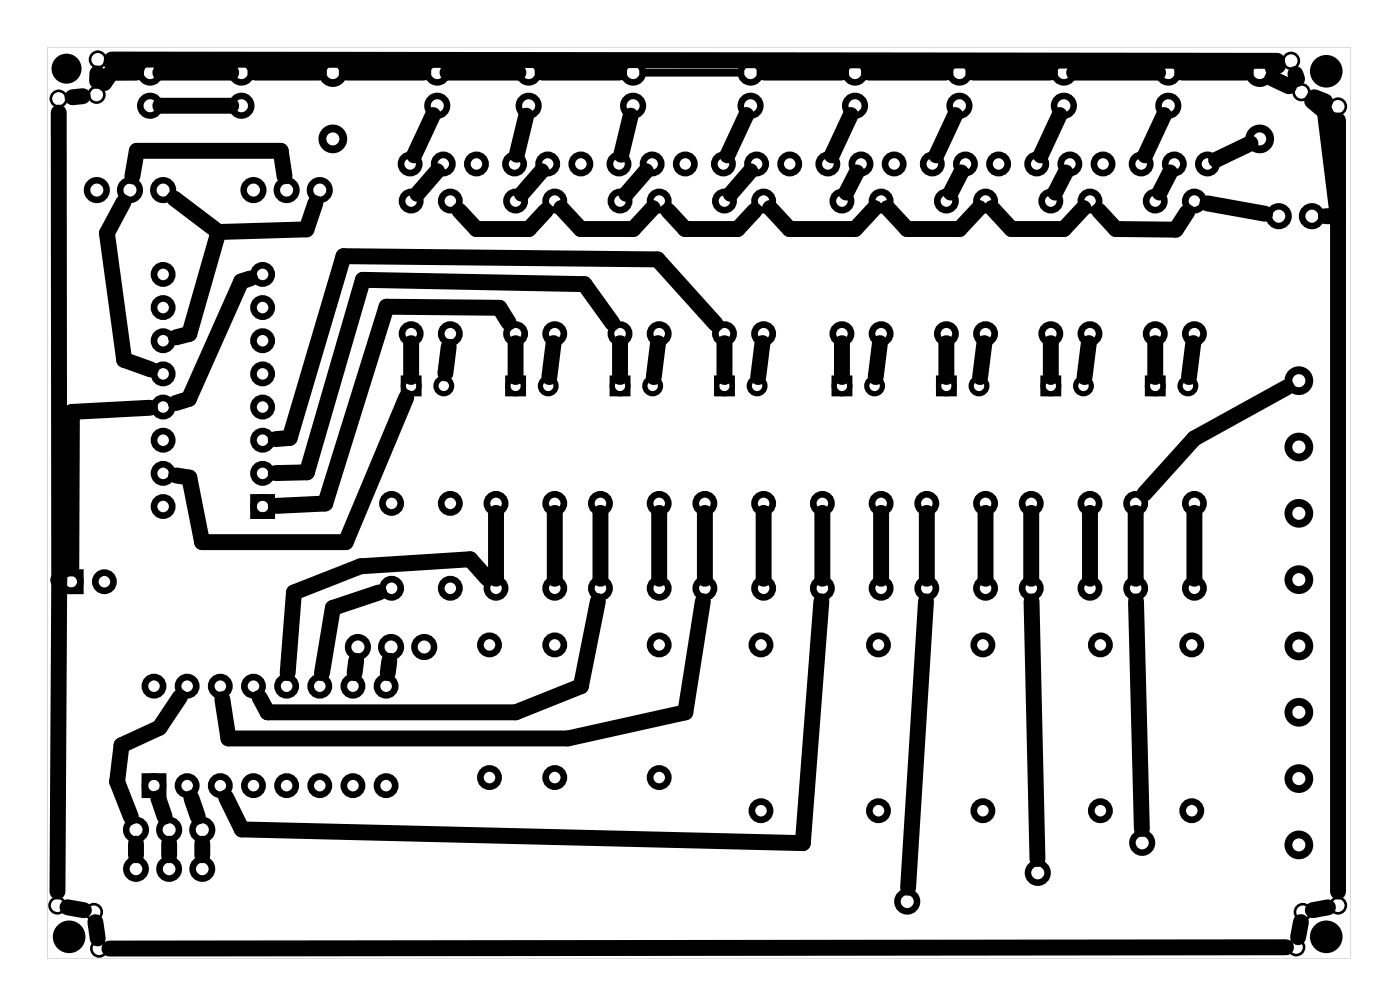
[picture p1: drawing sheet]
<svg xmlns="http://www.w3.org/2000/svg" width="107mm" height="77mm" viewBox="0 0 107 77" stroke-linecap="round" stroke-linejoin="round" font-family="sans-serif">
<path d="M3.6 3.6h99.8v69.8h-99.8zM3.6 3.6v69.8h99.8v-69.8z" fill="#000"/>
<g fill="none" stroke="#000" stroke-width=".51">
<path d="M19.4 38.1h1.4v1.4h-1.4zM4.8 43.9h1.4v1.4h-1.4zM11.1 59.5h1.4v1.4h-1.4z"/>
<circle cx="31.4" cy="12.6" r=".7"/>
<circle cx="31.5" cy="15.4" r=".7"/>
<circle cx="34" cy="12.6" r=".7"/>
<circle cx="34.5" cy="15.4" r=".7"/>
<circle cx="36.5" cy="12.6" r=".7"/>
<circle cx="39.4" cy="12.6" r=".7"/>
<circle cx="39.5" cy="15.4" r=".7"/>
<circle cx="42" cy="12.6" r=".7"/>
<circle cx="42.5" cy="15.4" r=".7"/>
<circle cx="44.5" cy="12.6" r=".7"/>
<circle cx="47.4" cy="12.6" r=".7"/>
<circle cx="47.5" cy="15.4" r=".7"/>
<circle cx="50" cy="12.6" r=".7"/>
<circle cx="50.5" cy="15.4" r=".7"/>
<circle cx="52.5" cy="12.6" r=".7"/>
<circle cx="55.4" cy="12.6" r=".7"/>
<circle cx="55.5" cy="15.4" r=".7"/>
<circle cx="58" cy="12.6" r=".7"/>
<circle cx="58.5" cy="15.4" r=".7"/>
<circle cx="60.5" cy="12.6" r=".7"/>
<circle cx="63.4" cy="12.6" r=".7"/>
<circle cx="64.5" cy="15.4" r=".7"/>
<circle cx="66" cy="12.6" r=".7"/>
<circle cx="67.5" cy="15.4" r=".7"/>
<circle cx="68.5" cy="12.6" r=".7"/>
<circle cx="71.4" cy="12.6" r=".7"/>
<circle cx="72.5" cy="15.4" r=".7"/>
<circle cx="74" cy="12.6" r=".7"/>
<circle cx="75.5" cy="15.4" r=".7"/>
<circle cx="76.5" cy="12.6" r=".7"/>
<circle cx="79.4" cy="12.6" r=".7"/>
<circle cx="80.5" cy="15.4" r=".7"/>
<circle cx="82" cy="12.6" r=".7"/>
<circle cx="83.5" cy="15.4" r=".7"/>
<circle cx="84.5" cy="12.6" r=".7"/>
<circle cx="87.4" cy="12.6" r=".7"/>
<circle cx="88.5" cy="15.4" r=".7"/>
<circle cx="90" cy="12.6" r=".7"/>
<circle cx="91.5" cy="15.4" r=".7"/>
<circle cx="92.5" cy="12.6" r=".7"/>
<circle cx="12.5" cy="38.8" r=".7"/>
<circle cx="12.5" cy="26.1" r=".7"/>
<circle cx="12.5" cy="33.7" r=".7"/>
<circle cx="12.5" cy="21" r=".7"/>
<circle cx="12.5" cy="28.6" r=".7"/>
<circle cx="12.5" cy="23.6" r=".7"/>
<circle cx="12.5" cy="36.3" r=".7"/>
<circle cx="12.5" cy="31.2" r=".7"/>
<circle cx="20.1" cy="38.8" r=".7"/>
<circle cx="20.1" cy="31.2" r=".7"/>
<circle cx="20.1" cy="28.6" r=".7"/>
<circle cx="20.1" cy="23.6" r=".7"/>
<circle cx="20.1" cy="36.3" r=".7"/>
<circle cx="20.1" cy="26.1" r=".7"/>
<circle cx="20.1" cy="33.7" r=".7"/>
<circle cx="20.1" cy="21" r=".7"/>
<circle cx="30" cy="38.6" r=".7"/>
<circle cx="31.5" cy="25.6" r=".7"/>
<circle cx="34.5" cy="25.6" r=".7"/>
<circle cx="34.5" cy="38.6" r=".7"/>
<circle cx="38" cy="38.6" r=".7"/>
<circle cx="39.5" cy="25.6" r=".7"/>
<circle cx="42.5" cy="25.6" r=".7"/>
<circle cx="42.5" cy="38.6" r=".7"/>
<circle cx="46" cy="38.6" r=".7"/>
<circle cx="47.5" cy="25.6" r=".7"/>
<circle cx="50.5" cy="38.6" r=".7"/>
<circle cx="50.5" cy="25.6" r=".7"/>
<circle cx="54" cy="38.6" r=".7"/>
<circle cx="55.5" cy="25.6" r=".7"/>
<circle cx="58.5" cy="25.6" r=".7"/>
<circle cx="58.5" cy="38.6" r=".7"/>
<circle cx="63" cy="38.6" r=".7"/>
<circle cx="64.5" cy="25.6" r=".7"/>
<circle cx="67.5" cy="38.6" r=".7"/>
<circle cx="67.5" cy="25.6" r=".7"/>
<circle cx="71" cy="38.6" r=".7"/>
<circle cx="72.5" cy="25.6" r=".7"/>
<circle cx="75.5" cy="25.6" r=".7"/>
<circle cx="75.5" cy="38.6" r=".7"/>
<circle cx="79" cy="38.6" r=".7"/>
<circle cx="80.5" cy="25.6" r=".7"/>
<circle cx="83.5" cy="25.6" r=".7"/>
<circle cx="83.5" cy="38.6" r=".7"/>
<circle cx="87" cy="38.6" r=".7"/>
<circle cx="88.5" cy="25.6" r=".7"/>
<circle cx="91.5" cy="25.6" r=".7"/>
<circle cx="91.5" cy="38.6" r=".7"/>
<circle cx="5.5" cy="44.6" r=".7"/>
<circle cx="8" cy="44.6" r=".7"/>
<circle cx="11.8" cy="52.6" r=".7"/>
<circle cx="14.3" cy="52.6" r=".7"/>
<circle cx="16.9" cy="52.6" r=".7"/>
<circle cx="19.4" cy="52.6" r=".7"/>
<circle cx="22" cy="52.6" r=".7"/>
<circle cx="24.5" cy="52.6" r=".7"/>
<circle cx="27" cy="52.6" r=".7"/>
<circle cx="29.6" cy="52.6" r=".7"/>
<circle cx="30" cy="45.1" r=".7"/>
<circle cx="34.5" cy="45.1" r=".7"/>
<circle cx="37.5" cy="49.4" r=".7"/>
<circle cx="37.5" cy="59.6" r=".7"/>
<circle cx="38" cy="45.1" r=".7"/>
<circle cx="42.5" cy="49.4" r=".7"/>
<circle cx="42.5" cy="59.6" r=".7"/>
<circle cx="42.5" cy="45.1" r=".7"/>
<circle cx="46" cy="45.1" r=".7"/>
<circle cx="50.5" cy="45.1" r=".7"/>
<circle cx="50.5" cy="49.4" r=".7"/>
<circle cx="50.5" cy="59.6" r=".7"/>
<circle cx="54" cy="45.1" r=".7"/>
<circle cx="58.3" cy="49.4" r=".7"/>
<circle cx="58.5" cy="45.1" r=".7"/>
<circle cx="63" cy="45.1" r=".7"/>
<circle cx="67.3" cy="49.4" r=".7"/>
<circle cx="67.5" cy="45.1" r=".7"/>
<circle cx="71" cy="45.1" r=".7"/>
<circle cx="75.3" cy="49.4" r=".7"/>
<circle cx="75.5" cy="45.1" r=".7"/>
<circle cx="79" cy="45.1" r=".7"/>
<circle cx="83.5" cy="45.1" r=".7"/>
<circle cx="84.3" cy="49.4" r=".7"/>
<circle cx="87" cy="45.1" r=".7"/>
<circle cx="91.3" cy="49.4" r=".7"/>
<circle cx="91.5" cy="45.1" r=".7"/>
<circle cx="10.4" cy="66.6" r=".74"/>
<circle cx="11.8" cy="60.2" r=".7"/>
<circle cx="13" cy="66.6" r=".74"/>
<circle cx="14.3" cy="60.2" r=".7"/>
<circle cx="15.5" cy="66.6" r=".74"/>
<circle cx="16.9" cy="60.2" r=".7"/>
<circle cx="19.4" cy="60.2" r=".7"/>
<circle cx="22" cy="60.2" r=".7"/>
<circle cx="24.5" cy="60.2" r=".7"/>
<circle cx="27" cy="60.2" r=".7"/>
<circle cx="29.6" cy="60.2" r=".7"/>
<circle cx="58.3" cy="62.1" r=".7"/>
<circle cx="67.3" cy="62.1" r=".7"/>
<circle cx="75.3" cy="62.1" r=".7"/>
<circle cx="84.3" cy="62.1" r=".7"/>
<circle cx="91.3" cy="62.1" r=".7"/>
</g>
<g fill="#000">
<circle cx="5.1" cy="5.3" r="1.15"/>
<circle cx="101.6" cy="5.5" r="1.25"/>
<circle cx="5.3" cy="71.8" r="1.25"/>
<circle cx="101.6" cy="71.8" r="1.25"/>
</g>
<g fill="none" stroke="#000" stroke-width=".2">
<circle cx="4.5" cy="7.6" r=".6"/>
<circle cx="7.4" cy="7.3" r=".6"/>
<circle cx="7.5" cy="4.6" r=".6"/>
<circle cx="98.9" cy="4.7" r=".6"/>
<circle cx="99.7" cy="7.1" r=".6"/>
<circle cx="102.5" cy="8.2" r=".6"/>
<circle cx="4.4" cy="69.4" r=".6"/>
<circle cx="7.2" cy="69.9" r=".6"/>
<circle cx="7.6" cy="72.7" r=".6"/>
<circle cx="99.3" cy="72.6" r=".6"/>
<circle cx="99.8" cy="69.9" r=".6"/>
<circle cx="102.5" cy="69.4" r=".6"/>
</g>
<g fill="none" stroke="#000" stroke-width=".5">
<circle cx="7.4" cy="14.6" r=".75"/>
<circle cx="10" cy="14.6" r=".75"/>
<circle cx="11.5" cy="8.1" r=".75"/>
<circle cx="11.5" cy="5.6" r=".75"/>
<circle cx="12.5" cy="14.6" r=".75"/>
<circle cx="18.5" cy="8.1" r=".75"/>
<circle cx="18.5" cy="5.6" r=".75"/>
<circle cx="19.4" cy="14.6" r=".75"/>
<circle cx="22" cy="14.6" r=".75"/>
<circle cx="24.5" cy="14.6" r=".75"/>
<circle cx="33.5" cy="8.1" r=".75"/>
<circle cx="33.5" cy="5.6" r=".75"/>
<circle cx="40.5" cy="8.1" r=".75"/>
<circle cx="40.5" cy="5.6" r=".75"/>
<circle cx="48.5" cy="8.1" r=".75"/>
<circle cx="48.5" cy="5.6" r=".75"/>
<circle cx="57.5" cy="8.1" r=".75"/>
<circle cx="57.5" cy="5.6" r=".75"/>
<circle cx="65.5" cy="8.1" r=".75"/>
<circle cx="65.5" cy="5.6" r=".75"/>
<circle cx="73.5" cy="8.1" r=".75"/>
<circle cx="73.5" cy="5.6" r=".75"/>
<circle cx="81.5" cy="8.1" r=".75"/>
<circle cx="81.5" cy="5.6" r=".75"/>
<circle cx="89.5" cy="8.1" r=".75"/>
<circle cx="89.5" cy="5.6" r=".75"/>
<circle cx="98" cy="16.6" r=".75"/>
<circle cx="100.5" cy="16.6" r=".75"/>
<circle cx="27.4" cy="49.6" r=".75"/>
<circle cx="30" cy="49.6" r=".75"/>
<circle cx="32.5" cy="49.6" r=".75"/>
<circle cx="10.4" cy="63.6" r=".75"/>
<circle cx="13" cy="63.6" r=".75"/>
<circle cx="15.5" cy="63.6" r=".75"/>
<circle cx="69.5" cy="69.1" r=".75"/>
<circle cx="79.5" cy="66.9" r=".75"/>
<circle cx="87.5" cy="64.6" r=".75"/>
</g>
<g fill="none" stroke="#000" stroke-width=".6">
<circle cx="25.5" cy="5.6" r=".8"/>
<circle cx="25.5" cy="10.6" r=".8"/>
<circle cx="96.5" cy="5.6" r=".8"/>
<circle cx="96.5" cy="10.6" r=".8"/>
<circle cx="99.5" cy="29.2" r=".8"/>
<circle cx="99.5" cy="39.3" r=".8"/>
<circle cx="99.5" cy="34.2" r=".8"/>
<circle cx="99.5" cy="44.4" r=".8"/>
<circle cx="99.5" cy="49.5" r=".8"/>
<circle cx="99.5" cy="59.6" r=".8"/>
<circle cx="99.5" cy="54.6" r=".8"/>
<circle cx="99.5" cy="64.7" r=".8"/>
</g>
<g fill="none" stroke="#000" stroke-width=".4">
<path d="M30.9 29h1.2v1.2h-1.2zM38.9 29h1.2v1.2h-1.2zM46.9 29h1.2v1.2h-1.2zM54.9 29h1.2v1.2h-1.2zM63.9 29h1.2v1.2h-1.2zM71.9 29h1.2v1.2h-1.2zM79.9 29h1.2v1.2h-1.2zM87.9 29h1.2v1.2h-1.2z"/>
<circle cx="31.5" cy="29.6" r=".6"/>
<circle cx="34" cy="29.6" r=".6"/>
<circle cx="39.5" cy="29.6" r=".6"/>
<circle cx="42" cy="29.6" r=".6"/>
<circle cx="47.5" cy="29.6" r=".6"/>
<circle cx="50" cy="29.6" r=".6"/>
<circle cx="55.5" cy="29.6" r=".6"/>
<circle cx="58" cy="29.6" r=".6"/>
<circle cx="64.5" cy="29.6" r=".6"/>
<circle cx="67" cy="29.6" r=".6"/>
<circle cx="72.5" cy="29.6" r=".6"/>
<circle cx="75" cy="29.6" r=".6"/>
<circle cx="80.5" cy="29.6" r=".6"/>
<circle cx="83" cy="29.6" r=".6"/>
<circle cx="88.5" cy="29.6" r=".6"/>
<circle cx="91" cy="29.6" r=".6"/>
</g>
<g fill="none" stroke="#000" stroke-width="1.2">
<path d="M4.5 8.6v35.8M6.3 7.4l-.7 .1M7.5 5.6l-.1 .6M8.5 4.8l2 .5M8.6 4.6l89.2 .1M9.5 15.5l-1.3 2.4 1.3 9.7 2 .7M10.4 5.6h-1.9l-.5 .8M12.3 5.6h5.4M12.3 8.1h5.4M13.3 15.2l3.4 2.6M16.7 17.8l-2.2 7.8-1 .2M19.6 5.6h4.8"/>
<path d="M21.8 13.5l-.3-1.9h-11l-.4 1.9M24.2 15.6l-.7 2-6.8 .2M26.6 5.6h5.8M33.2 8.8l-1.5 3.1M33.5 13.1l-1.5 1.8M34.3 5.6h5.4M35.2 16.1l1.3 1.4h4l1.3-1.4M40.3 8.9l-.7 3M41.5 13.1l-1.5 1.8M41.6 5.6h5.8M48.3 8.9l-.7 3M49.5 13.1l-1.5 1.8"/>
<path d="M50 15.9l-1.5 1.6h-4l-1.5-1.6M57.2 8.8l-1.5 3.1M57.5 13.1l-1.5 1.8M57.8 16.1l-1.3 1.4h-4l-1.3-1.4M58.6 5.6h5.8M65.2 8.8l-1.5 3.1M65.6 13.2l-.8 1.6M66.6 5.6h5.8M67 15.9l-1.5 1.6h-5l-1.5-1.6M73.2 8.8l-1.5 3.1M73.6 13.2l-.8 1.6M74.6 5.6h5.8"/>
<path d="M75 15.9l-1.5 1.6h-4l-1.5-1.6M81.2 8.8l-1.5 3.1M81.6 13.2l-.8 1.6M82.3 5.6h6.4M83 15.9l-1.5 1.6h-4l-1.5-1.6M84.2 16.1l1.3 1.4 4.6 .1 .8-1.4M89.2 8.8l-1.5 3.1M89.6 13.2l-.8 1.6M90.6 5.6h4.8M92.5 15.6l4.4 .8M95.8 11l-2.6 1.2M97.5 6l1.2 .6"/>
<path d="M97.9 5l-.4 .2M99.2 5.7l.2 .4M100.5 7.7l1 .9 1 8h-.9M100.7 7.4l.8 .4M102.5 9.2v59.1M11.5 31.2l-6 .4v12M19.2 21.3l-.7 .3-4 9-1 .3M31.1 30.4l-4.6 11.1h-11l-1-4.9-1-.2M31.5 26.3v2.6M34.4 26.6l-.3 2M38 39.3v5M39 24.7l-.7-1.1-8.7-.1-4.7 15.1-3.8 .2"/>
<path d="M39.5 26.3v2.6M42.4 26.3l-.3 2.6M42.5 39.3v5M46 39.3v5M46.9 24.7l-2.1-2.9-17-.4-4.3 14.8h-2.4M47.5 26.3v2.6M50.4 26.3l-.3 2.6M50.5 39.3v5M54 39.3v5M54.8 24.8l-4.4-4.9-24.1-.3-4.1 13.9-1.1 .1M55.5 26.3v2.6M58.4 26.3l-.3 2.6"/>
<path d="M58.5 39.3v5M63 39.3v5M64.5 26.3v2.6M67.4 26.3l-.3 2.6M67.5 39.3v5M71 39.3v5M72.5 26.3v2.6M75.4 26.3l-.3 2.6M75.5 39.3v5M79 39.3v5M80.5 26.3v2.6M83.4 26.3l-.3 2.6"/>
<path d="M83.5 39.3v5M87 39.3v5M88.5 26.3v2.6M91.4 26.3l-.3 2.6M91.5 39.3v5M98.6 29.7l-7.1 3.9-3.8 4.2M4.5 44.4h.1M4.5 44.4l-.1 23.9M13.8 53.4l-1.6 2.3-2.9 1.4-.3 2.8 1 2.7M27.3 50.6l-.1 1M29 45.4l-3.5 1.2-.8 5M29.8 50.6l-.1 1"/>
<path d="M37.3 44.3l-1.3-1.5-8.4 .6-5.1 2-.5 6.2M45.8 46l-1.3 6.6-5 2h-19l-.6-1.2M53.8 46.1l-1.3 8.5-9 2h-26l-.5-3M62.9 46.1l-1.4 18.5-43-1.1-1.2-2.4M70.9 46.1l-1.3 21.9M79 46.1l.5 19.7M87 46.1l.5 17.4M5.2 69.5l1.2 .2M7.3 70.6l.2 1.3M10.4 64.6v.9M12.1 61.1l.5 1.5M13 64.6v.9"/>
<path d="M14.7 61.1l.5 1.5M15.5 64.6v.9M98.5 72.6l-90.1 .1M99.7 70.6l-.3 1.2M101.7 69.5l-1.1 .2"/>
</g>
<path d="M49.3 5.6h7.4" fill="none" stroke="#000" stroke-width=".61"/>
</svg>
